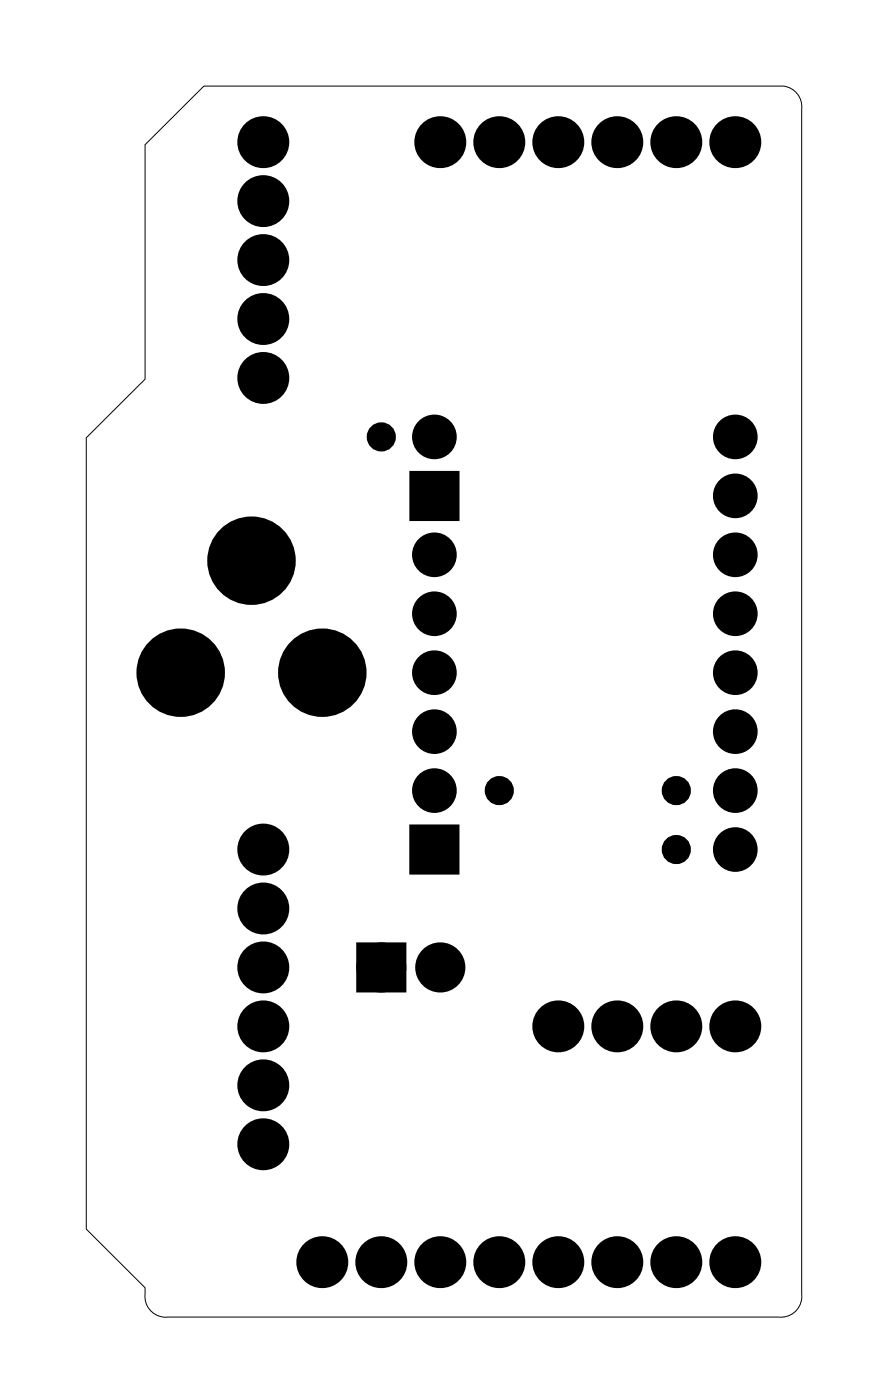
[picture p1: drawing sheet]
<svg xmlns="http://www.w3.org/2000/svg" width="38mm" height="60mm" viewBox="0 0 38 60" stroke-linecap="round" stroke-linejoin="round" font-family="sans-serif">
<path d="M6.2 6.2l2.6-2.5h24.7a.9 .9 0 0 1 1 1v51.1a.9 .9 0 0 1-1 1h-26.3a.96 .96 0 0 1-1-1.3l-2.5-2.5v-34.1l2.5-2.6z" fill="none" stroke="#000" stroke-width=".04"/>
<g fill="#000">
<circle cx="11.3" cy="16.3" r=".74"/>
<circle cx="11.3" cy="8.7" r=".74"/>
<circle cx="11.3" cy="6.1" r=".74"/>
<circle cx="11.3" cy="13.7" r=".74"/>
<circle cx="11.3" cy="11.2" r=".74"/>
<circle cx="16.4" cy="18.8" r=".35"/>
<circle cx="18.7" cy="18.8" r=".7"/>
<circle cx="19" cy="6.1" r=".74"/>
<circle cx="21.5" cy="6.1" r=".74"/>
<circle cx="24" cy="6.1" r=".74"/>
<circle cx="26.6" cy="6.1" r=".74"/>
<circle cx="29.1" cy="6.1" r=".74"/>
<circle cx="31.7" cy="6.1" r=".74"/>
<circle cx="31.7" cy="18.8" r=".7"/>
<circle cx="7.8" cy="29" r="1.52"/>
<circle cx="10.8" cy="24.2" r="1.52"/>
<circle cx="11.3" cy="36.6" r=".74"/>
<circle cx="11.3" cy="39.1" r=".74"/>
<circle cx="13.9" cy="29" r="1.52"/>
<circle cx="18.7" cy="26.4" r=".7"/>
<circle cx="18.7" cy="29" r=".7"/>
<circle cx="18.7" cy="34.1" r=".7"/>
<circle cx="18.7" cy="21.4" r=".7"/>
<circle cx="18.7" cy="23.9" r=".7"/>
<circle cx="18.7" cy="36.6" r=".7"/>
<circle cx="18.7" cy="31.5" r=".7"/>
<circle cx="21.5" cy="34.1" r=".35"/>
<circle cx="29.1" cy="34.1" r=".35"/>
<circle cx="29.1" cy="36.6" r=".35"/>
<circle cx="31.7" cy="34.1" r=".7"/>
<circle cx="31.7" cy="26.4" r=".7"/>
<circle cx="31.7" cy="29" r=".7"/>
<circle cx="31.7" cy="23.9" r=".7"/>
<circle cx="31.7" cy="21.4" r=".7"/>
<circle cx="31.7" cy="36.6" r=".7"/>
<circle cx="31.7" cy="31.5" r=".7"/>
<circle cx="11.3" cy="49.3" r=".74"/>
<circle cx="11.3" cy="44.2" r=".74"/>
<circle cx="11.3" cy="41.7" r=".74"/>
<circle cx="11.3" cy="46.8" r=".74"/>
<circle cx="13.9" cy="54.4" r=".74"/>
<circle cx="16.4" cy="41.7" r=".7"/>
<circle cx="16.4" cy="54.4" r=".74"/>
<circle cx="19" cy="41.7" r=".7"/>
<circle cx="19" cy="54.4" r=".74"/>
<circle cx="21.5" cy="54.4" r=".74"/>
<circle cx="24" cy="44.2" r=".74"/>
<circle cx="24" cy="54.4" r=".74"/>
<circle cx="26.6" cy="44.2" r=".74"/>
<circle cx="26.6" cy="54.4" r=".74"/>
<circle cx="29.1" cy="44.2" r=".74"/>
<circle cx="29.1" cy="54.4" r=".74"/>
<circle cx="31.7" cy="44.2" r=".74"/>
<circle cx="31.7" cy="54.4" r=".74"/>
</g>
<g fill="none" stroke="#000" stroke-width=".76" stroke-linecap="butt">
<path d="M18 35.9h1.4v1.4h-1.4zM18 20.7h1.4v1.4h-1.4zM15.7 41h1.4v1.4h-1.4z"/>
<circle cx="11.3" cy="16.3" r=".74"/>
<circle cx="11.3" cy="13.7" r=".74"/>
<circle cx="11.3" cy="11.2" r=".74"/>
<circle cx="11.3" cy="6.1" r=".74"/>
<circle cx="11.3" cy="8.7" r=".74"/>
<circle cx="19" cy="6.1" r=".74"/>
<circle cx="21.5" cy="6.1" r=".74"/>
<circle cx="24" cy="6.1" r=".74"/>
<circle cx="26.6" cy="6.1" r=".74"/>
<circle cx="29.1" cy="6.1" r=".74"/>
<circle cx="31.7" cy="6.1" r=".74"/>
<circle cx="7.8" cy="29" r="1.52"/>
<circle cx="10.8" cy="24.2" r="1.52"/>
<circle cx="11.3" cy="36.6" r=".74"/>
<circle cx="11.3" cy="39.1" r=".74"/>
<circle cx="13.9" cy="29" r="1.52"/>
<circle cx="11.3" cy="46.8" r=".74"/>
<circle cx="11.3" cy="49.3" r=".74"/>
<circle cx="11.3" cy="44.2" r=".74"/>
<circle cx="11.3" cy="41.7" r=".74"/>
<circle cx="13.9" cy="54.4" r=".74"/>
<circle cx="16.4" cy="41.7" r=".7"/>
<circle cx="16.4" cy="54.4" r=".74"/>
<circle cx="19" cy="41.7" r=".7"/>
<circle cx="19" cy="54.4" r=".74"/>
<circle cx="21.5" cy="54.4" r=".74"/>
<circle cx="24" cy="44.2" r=".74"/>
<circle cx="24" cy="54.4" r=".74"/>
<circle cx="26.6" cy="44.2" r=".74"/>
<circle cx="26.6" cy="54.4" r=".74"/>
<circle cx="29.1" cy="44.2" r=".74"/>
<circle cx="29.1" cy="54.4" r=".74"/>
<circle cx="31.7" cy="44.2" r=".74"/>
<circle cx="31.7" cy="54.4" r=".74"/>
</g>
<g fill="none" stroke="#000" stroke-width=".55">
<circle cx="16.4" cy="18.8" r=".35"/>
<circle cx="21.5" cy="34.1" r=".35"/>
<circle cx="29.1" cy="36.6" r=".35"/>
<circle cx="29.1" cy="34.1" r=".35"/>
</g>
<path d="M18 35.9h1.4v1.4h-1.4zM18 20.7h1.4v1.4h-1.4zM15.7 41h1.4v1.4h-1.4z" fill="#000"/>
<g fill="none" stroke="#000" stroke-width=".53">
<circle cx="18.7" cy="18.8" r=".7"/>
<circle cx="31.7" cy="18.8" r=".7"/>
<circle cx="18.7" cy="31.5" r=".7"/>
<circle cx="18.7" cy="21.4" r=".7"/>
<circle cx="18.7" cy="23.9" r=".7"/>
<circle cx="18.7" cy="29" r=".7"/>
<circle cx="18.7" cy="26.4" r=".7"/>
<circle cx="18.7" cy="36.6" r=".7"/>
<circle cx="18.7" cy="34.1" r=".7"/>
<circle cx="31.7" cy="31.5" r=".7"/>
<circle cx="31.7" cy="36.6" r=".7"/>
<circle cx="31.7" cy="21.4" r=".7"/>
<circle cx="31.7" cy="29" r=".7"/>
<circle cx="31.7" cy="23.9" r=".7"/>
<circle cx="31.7" cy="26.4" r=".7"/>
<circle cx="31.7" cy="34.1" r=".7"/>
</g>
</svg>
